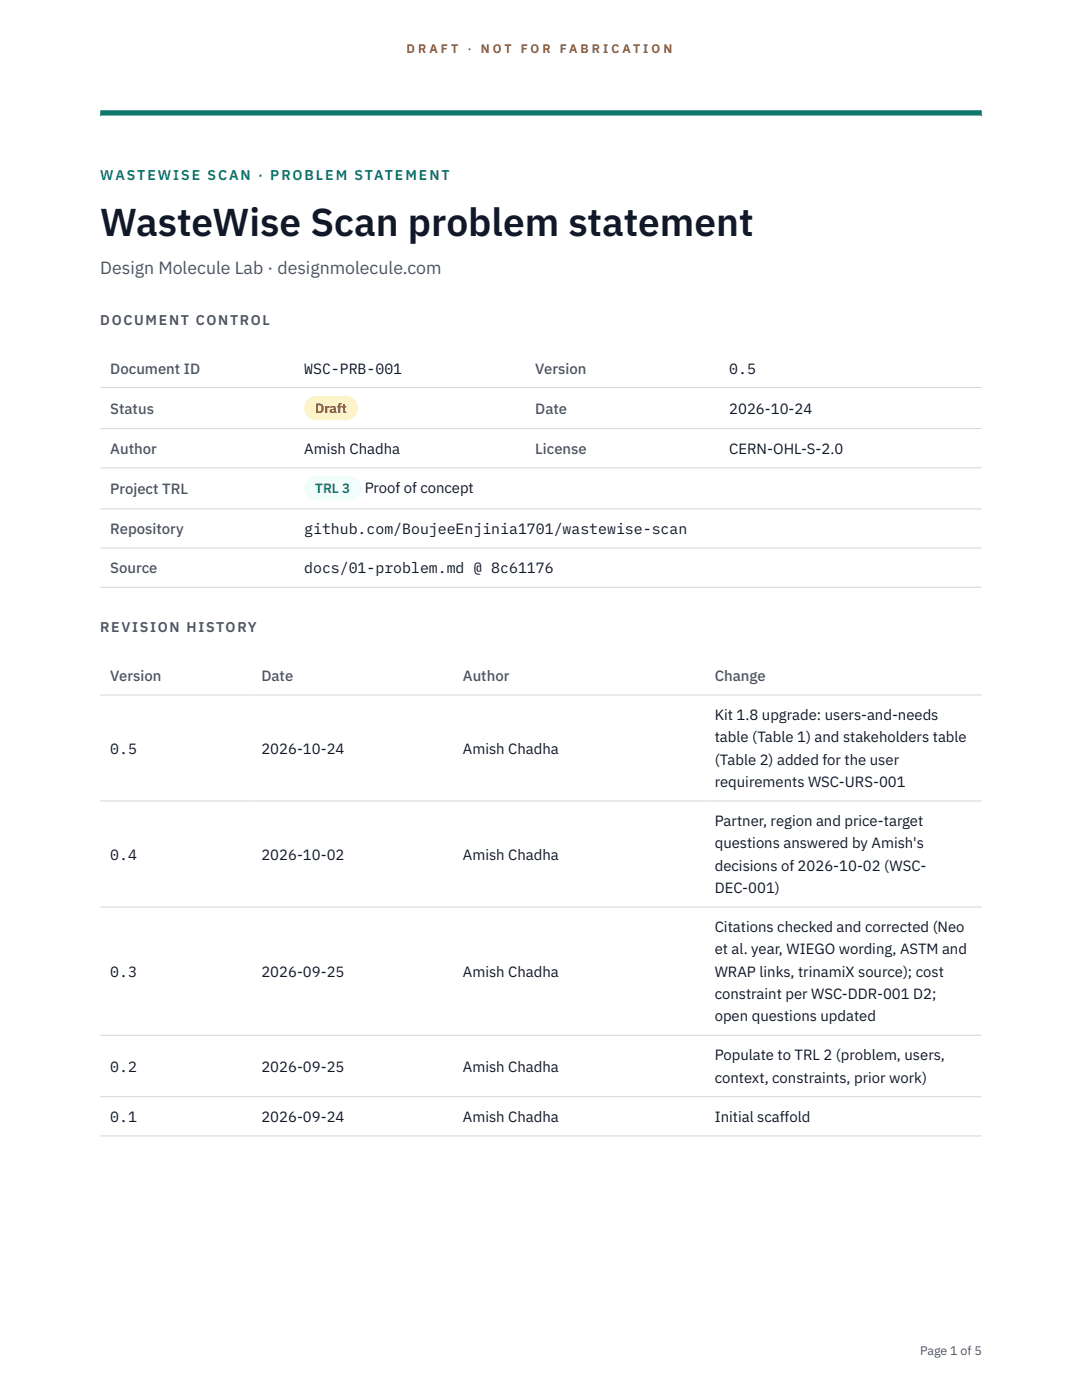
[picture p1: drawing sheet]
<svg xmlns="http://www.w3.org/2000/svg" width="216mm" height="279mm" viewBox="0 0 216 279" stroke-linecap="round" stroke-linejoin="round" font-family="sans-serif">
<defs><g id="words">
<text font-size="7.8" fill="#111827" x="20" y="47.1">WasteWise Scan problem statement</text>
<text font-size="3.5" fill="#4b5563" x="20" y="54.6">Design Molecule Lab · designmolecule.com</text>
<g font-size="3" fill="#4b5563">
<text x="22" y="74.5">Document ID</text>
<text x="106.8" y="74.5">Version</text>
<text x="22" y="82.6">Status</text>
<text x="106.8" y="82.6">Date</text>
<text x="22" y="90.6">Author</text>
<text x="106.8" y="90.6">License</text>
<text x="22" y="98.6">Project TRL</text>
<text x="22" y="106.6">Repository</text>
<text x="22" y="114.4">Source</text>
<text x="22" y="135.9">Version</text>
<text x="52.2" y="135.9">Date</text>
<text x="92.4" y="135.9">Author</text>
<text x="142.6" y="135.9">Change</text>
</g>
<g font-size="3" fill="#111827">
<text x="60.7" y="74.5">WSC-PRB-001</text>
<text x="145.5" y="74.5">0.5</text>
<text x="145.5" y="82.6">2026-10-24</text>
<text x="60.7" y="90.6">Amish Chadha</text>
<text x="145.5" y="90.6">CERN-OHL-S-2.0</text>
<text x="72.8" y="98.5">Proof of concept</text>
<text x="60.7" y="106.6">github.com/BoujeeEnjinia1701/wastewise-scan</text>
<text x="60.7" y="114.4">docs/01-problem.md @ 8c61176</text>
<text x="142.6" y="143.7">Kit 1.8 upgrade: users-and-needs</text>
<text x="142.6" y="148.2">table (Table 1) and stakeholders table</text>
<text x="22" y="150.4">0.5</text>
<text x="52.2" y="150.4">2026-10-24</text>
<text x="92.4" y="150.4">Amish Chadha</text>
<text x="142.6" y="152.6">(Table 2) added for the user</text>
<text x="142.6" y="157.1">requirements WSC-URS-001</text>
<text x="142.6" y="164.9">Partner, region and price-target</text>
<text x="22" y="171.5">0.4</text>
<text x="52.2" y="171.5">2026-10-02</text>
<text x="92.4" y="171.5">Amish Chadha</text>
<text x="142.6" y="169.3">questions answered by Amish's</text>
<text x="142.6" y="173.8">decisions of 2026-10-02 (WSC-</text>
<text x="142.6" y="178.2">DEC-001)</text>
<text x="142.6" y="186">Citations checked and corrected (Neo</text>
<text x="142.6" y="190.5">et al. year, WIEGO wording, ASTM and</text>
<text x="22" y="194.9">0.3</text>
<text x="52.2" y="194.9">2026-09-25</text>
<text x="92.4" y="194.9">Amish Chadha</text>
<text x="142.6" y="194.9">WRAP links, trinamiX source); cost</text>
<text x="142.6" y="199.4">constraint per WSC-DDR-001 D2;</text>
<text x="142.6" y="203.8">open questions updated</text>
<text x="22" y="213.9">0.2</text>
<text x="52.2" y="213.9">2026-09-25</text>
<text x="92.4" y="213.9">Amish Chadha</text>
<text x="142.6" y="211.6">Populate to TRL 2 (problem, users,</text>
<text x="142.6" y="216.1">context, constraints, prior work)</text>
<text x="22" y="223.9">0.1</text>
<text x="52.2" y="223.9">2026-09-24</text>
<text x="92.4" y="223.9">Amish Chadha</text>
<text x="142.6" y="223.9">Initial scaffold</text>
</g>
<text font-size="2.8" fill="#0f766e" x="20" y="36">WASTEWISE SCAN · PROBLEM STATEMENT</text>
<g font-size="2.8" fill="#4b5563">
<text x="20" y="64.8">DOCUMENT CONTROL</text>
<text x="20" y="126.2">REVISION HISTORY</text>
</g>
<text font-size="2.7" fill="#92400e" x="62.9" y="82.5">Draft</text>
<text font-size="2.7" fill="#0f766e" x="62.9" y="98.5">TRL 3</text>
<g font-size="2.5" fill="#b45309">
<text x="81.1" y="10.5">D R A F T</text>
<text x="93.3" y="10.5">·</text>
<text x="95.9" y="10.5">N O T</text>
<text x="103.9" y="10.5">F O R</text>
<text x="111.7" y="10.5">F A B R I C A T I O N</text>
</g>
<text font-size="2.5" fill="#4b5563" x="183.6" y="270.3">Page 1 of 5</text>
</g></defs>
<path d="M20 23.1h175.9zM20 22h175.9v1.1h-175.9z" fill-rule="evenodd" fill="#0f766e"/>
<path d="M20 77.3h175.9M20 85.5h175.9M20 93.4h175.9M20 101.6h175.9M20 109.4h175.9M20 117.2h175.9M20 138.7h175.9M20 159.9h175.9M20 181h175.9M20 206.6h175.9M20 218.9h175.9M20 226.7h175.9" fill="none" stroke="#d1d5db" stroke-width=".2"/>
<path d="M60.7 79h10.7v4.9h-10.7z" fill="#fef3c7"/>
<path d="M60.7 95.1h11.4v4.8h-11.4z" fill="#f0fdfa"/>
<use href="#words"/>
</svg>
